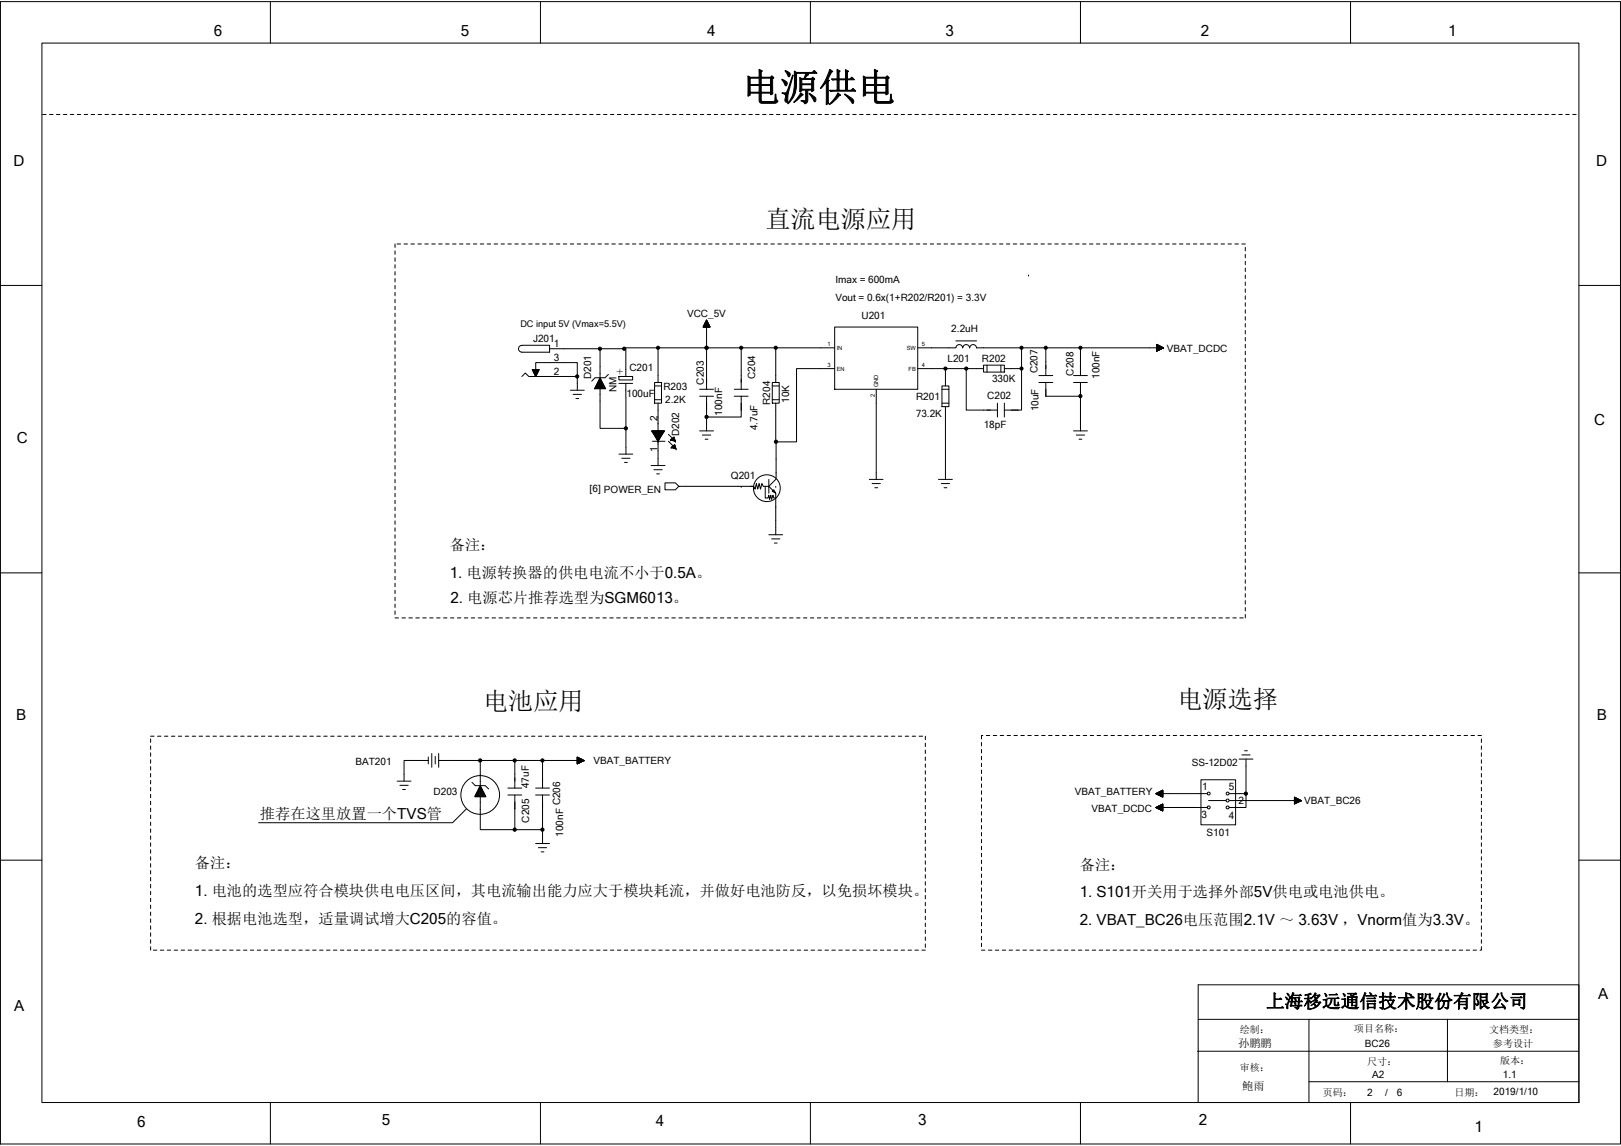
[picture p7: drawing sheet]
<svg xmlns="http://www.w3.org/2000/svg" width="297mm" height="210mm" viewBox="0 0 297 210" stroke-linecap="round" stroke-linejoin="round" font-family="sans-serif">
<defs><g id="words">
<text font-size="7" x="136" y="18.4">电源供电</text>
<g font-size="4.6">
<text x="140.2" y="41.8">直流电源应用</text>
<text x="88.5" y="130.1">电池应用</text>
<text x="215.7" y="129.7">电源选择</text>
</g>
<text font-size="3.4" x="232" y="184.6">上海移远通信技术股份有限公司</text>
<g font-size="2.8">
<text x="39.2" y="6.6">6</text>
<text x="84.5" y="6.6">5</text>
<text x="129.6" y="6.6">4</text>
<text x="173.2" y="6.6">3</text>
<text x="220.1" y="6.6">2</text>
<text x="265.4" y="6.6">1</text>
<text x="2.5" y="30.5">D</text>
<text x="292.5" y="30.4">D</text>
<text x="292.1" y="77.8">C</text>
<text x="3.1" y="81.1">C</text>
<text x="82.4" y="100.8">备注：</text>
<text x="82.4" y="105.9">1. 电源转换器的供电电流不小于0.5A。</text>
<text x="82.5" y="110.6">2. 电源芯片推荐选型为SGM6013。</text>
<text x="3" y="131.8">B</text>
<text x="292.6" y="131.8">B</text>
<text x="47.6" y="150.1">推荐在这里放置一个TVS管</text>
<text x="35.7" y="159.1">备注：</text>
<text x="197.9" y="159.4">备注：</text>
<text x="35.7" y="164.2">1. 电池的选型应符合模块供电电压区间，其电流输出能力应大于模块耗流，并做好电池防反，以免损坏模块。</text>
<text x="197.9" y="164.4">1. S101开关用于选择外部5V供电或电池供电。</text>
<text x="35.7" y="169.3">2. 根据电池选型，适量调试增大C205的容值。</text>
<text x="197.9" y="169.5">2. VBAT_BC26电压范围2.1V ～ 3.63V ，Vnorm值为3.3V。</text>
<text x="2.6" y="185.3">A</text>
<text x="292.9" y="183.1">A</text>
<text x="25.2" y="206.6">6</text>
<text x="70" y="206.1">5</text>
<text x="120.2" y="206.3">4</text>
<text x="168.3" y="206.1">3</text>
<text x="219.7" y="206.1">2</text>
<text x="270.2" y="207.3">1</text>
</g>
<text font-size="2.4" x="114.4" y="68.8" transform="rotate(-90 114.4 68.8)">+</text>
<g font-size="2.1">
<text x="226.9" y="191.9">孙鹏鹏</text>
<text x="227.6" y="199.7">鲍雨</text>
</g>
<g font-size="1.8">
<text x="153.1" y="51.9">Imax = 600mA</text>
<text x="125.9" y="58">VCC_5V</text>
<text x="153.1" y="55.1">Vout = 0.6x(1+R202/R201) = 3.3V</text>
<text x="157.9" y="58.4">U201</text>
<text x="97.7" y="62.7">J201</text>
<text x="101.5" y="63.6">1</text>
<text x="174.3" y="60.8">2.2uH</text>
<text x="213.8" y="64.5">VBAT_DCDC</text>
<text x="101.5" y="68.7">2</text>
<text x="101.5" y="66.2">3</text>
<text x="108.3" y="69.5" transform="rotate(-90 108.3 69.5)">D201</text>
<text x="112.9" y="71.9" transform="rotate(-90 112.9 71.9)">NM</text>
<text x="115.3" y="67.9">C201</text>
<text x="121.6" y="71.4">R203</text>
<text x="129" y="70.5" transform="rotate(-90 129 70.5)">C203</text>
<text x="138.4" y="69.4" transform="rotate(-90 138.4 69.4)">C204</text>
<text x="173.6" y="66.3">L201</text>
<text x="179.9" y="66.3">R202</text>
<text x="181.8" y="70">330K</text>
<text x="190.1" y="68.4" transform="rotate(-90 190.1 68.4)">C207</text>
<text x="196.7" y="68.8" transform="rotate(-90 196.7 68.8)">C208</text>
<text x="201.5" y="69.4" transform="rotate(-90 201.5 69.4)">100nF</text>
<text x="114.8" y="72.8">100uF</text>
<text x="120.5" y="77.2" transform="rotate(-90 120.5 77.2)">2</text>
<text x="121.9" y="73.9">2.2K</text>
<text x="132.3" y="76.2" transform="rotate(-90 132.3 76.2)">100nF</text>
<text x="141.1" y="74.2" transform="rotate(-90 141.1 74.2)">R204</text>
<text x="144.6" y="73.9" transform="rotate(-90 144.6 73.9)">10K</text>
<text x="167.8" y="76.4">73.2K</text>
<text x="167.9" y="73.3">R201</text>
<text x="180.9" y="73">C202</text>
<text x="190.3" y="75.4" transform="rotate(-90 190.3 75.4)">10uF</text>
<text x="120.5" y="82.7" transform="rotate(-90 120.5 82.7)">1</text>
<text x="124.5" y="79.9" transform="rotate(-90 124.5 79.9)">D202</text>
<text x="138.8" y="78.8" transform="rotate(-90 138.8 78.8)">4.7uF</text>
<text x="180.3" y="78.4">18pF</text>
<text x="133.9" y="87.7">Q201</text>
<text x="108.1" y="90.2">[6] POWER_EN</text>
<text x="65.1" y="140.2">BAT201</text>
<text x="108.7" y="140">VBAT_BATTERY</text>
<text x="218.4" y="140.4">SS-12D02</text>
<text x="79.5" y="145.7">D203</text>
<text x="96.9" y="144.4" transform="rotate(-90 96.9 144.4)">47uF</text>
<text x="102.7" y="147.6" transform="rotate(-90 102.7 147.6)">C206</text>
<text x="196.9" y="145.7">VBAT_BATTERY</text>
<text x="200" y="148.8">VBAT_DCDC</text>
<text x="220.2" y="149.9">3</text>
<text x="220.3" y="144.8">1</text>
<text x="225.1" y="150">4</text>
<text x="225.1" y="144.8">5</text>
<text x="226.9" y="147.3">2</text>
<text x="239" y="147.4">VBAT_BC26</text>
<text x="96.9" y="150.7" transform="rotate(-90 96.9 150.7)">C205</text>
<text x="103.2" y="153.3" transform="rotate(-90 103.2 153.3)">100nF</text>
<text x="221.1" y="153.1">S101</text>
<text x="227.2" y="189.3">绘制：</text>
<text x="248.1" y="189.1">项目名称：</text>
<text x="250.1" y="191.9">BC26</text>
<text x="272.9" y="189.3">文档类型：</text>
<text x="273.6" y="191.9">参考设计</text>
<text x="227.2" y="196.3">审核：</text>
<text x="250.5" y="195.2">尺寸：</text>
<text x="251.4" y="197.6">A2</text>
<text x="274.9" y="194.9">版本：</text>
<text x="275.4" y="197.6">1.1</text>
<text x="242.4" y="200.7">页码：</text>
<text x="250.5" y="200.7">2</text>
<text x="253.8" y="200.7">/</text>
<text x="256" y="200.7">6</text>
<text x="266.5" y="200.7">日期：</text>
<text x="273.7" y="200.6">2019/1/10</text>
</g>
<text font-size="1.7" x="95.4" y="59.9">DC input 5V (Vmax=5.5V)</text>
<g font-size="1">
<text x="151.6" y="63.5">1</text>
<text x="153.3" y="64.1">IN</text>
<text x="166.2" y="64.1">SW</text>
<text x="168.9" y="63.5">5</text>
<text x="151.6" y="67.3">3</text>
<text x="153.3" y="67.9">EN</text>
<text x="160.9" y="71" transform="rotate(-90 160.9 71)">GND</text>
<text x="166.5" y="67.9">FB</text>
<text x="168.9" y="67.3">4</text>
<text x="160.3" y="72.7" transform="rotate(-90 160.3 72.7)">2</text>
</g>
</g></defs>
<g fill="none" stroke="#000" stroke-width=".18">
<path d="M.1 .3h296.8v209.3h-296.8zM7.7 7.9h281.6v194.1h-281.6zM49.5 .3v7.6M99 .3v7.6M148.5 .3v7.6M198 .3v7.6M247.5 .3v7.6M7.8 21h.6M9.1 21h.6M10.3 21h.7M11.6 21h.7M12.9 21h.6"/>
<path d="M14.2 21h.6M15.4 21h.7M16.7 21h.6M18 21h.6M19.2 21h.7M20.5 21h.6M21.8 21h.6M23 21h.7M24.3 21h.6M25.6 21h.6M26.8 21h.7M28.1 21h.6"/>
<path d="M29.4 21h.6M30.6 21h.7M31.9 21h.7M33.2 21h.6M34.5 21h.6M35.7 21h.7M37 21h.6M38.3 21h.6M39.5 21h.7M40.8 21h.6M42.1 21h.6M43.3 21h.7"/>
<path d="M44.6 21h.7M45.9 21h.6M47.1 21h.7M48.4 21h.6M49.7 21h.6M50.9 21h.7M52.2 21h.6M53.5 21h.6M54.8 21h.6M56 21h.7M57.3 21h.6M58.6 21h.6"/>
<path d="M59.8 21h.7M61.1 21h.6M62.4 21h.6M63.6 21h.7M64.9 21h.6M66.2 21h.6M67.5 21h.6M68.7 21h.6M70 21h.6M71.2 21h.7M72.5 21h.6M73.8 21h.6"/>
<path d="M75.1 21h.6M76.3 21h.7M77.6 21h.6M78.9 21h.6M80.1 21h.7M81.4 21h.6M82.7 21h.6M83.9 21h.7M85.2 21h.6M86.5 21h.6M87.8 21h.6M89 21h.7"/>
<path d="M90.3 21h.6M91.6 21h.6M92.8 21h.6M94.1 21h.6M95.4 21h.6M96.6 21h.7M97.9 21h.6M99.2 21h.6M100.4 21h.7M101.7 21h.6M103 21h.6M104.2 21h.7"/>
<path d="M105.5 21h.6M106.8 21h.6M108.1 21h.6M109.3 21h.7M110.6 21h.6M111.9 21h.6M113.1 21h.7M114.4 21h.6M115.6 21h.7M116.9 21h.6M118.2 21h.6M119.4 21h.7"/>
<path d="M120.7 21h.6M122 21h.6M123.3 21h.6M124.5 21h.7M125.8 21h.6M127.1 21h.6M128.3 21h.7M129.6 21h.6M130.9 21h.6M132.1 21h.7M133.4 21h.6M134.7 21h.6"/>
<path d="M136 21h.6M137.2 21h.7M138.5 21h.6M139.7 21h.7M141 21h.6M142.3 21h.6M143.5 21h.7M144.8 21h.7M146.1 21h.6M147.4 21h.6M148.6 21h.7M149.9 21h.6"/>
<path d="M151.2 21h.6M152.4 21h.7M153.7 21h.6M155 21h.6M156.2 21h.7M157.5 21h.7M158.8 21h.6M160.1 21h.6M161.3 21h.6M162.6 21h.6M163.8 21h.7M165.1 21h.7"/>
<path d="M166.4 21h.6M167.7 21h.6M168.9 21h.7M170.2 21h.6M171.5 21h.6M172.7 21h.7M174 21h.6M175.3 21h.6M176.5 21h.7M177.8 21h.7M179.1 21h.6M180.4 21h.6"/>
<path d="M181.6 21h.7M182.9 21h.6M184.2 21h.6M185.4 21h.7M186.7 21h.6M188 21h.6M189.2 21h.7M190.5 21h.6M191.8 21h.6M193 21h.7M194.3 21h.6M195.6 21h.6"/>
<path d="M196.8 21h.7M198.1 21h.7M199.4 21h.6M200.7 21h.6M201.9 21h.7M203.2 21h.6M204.5 21h.6M205.7 21h.7M207 21h.6M208.3 21h.6M209.5 21h.7M210.8 21h.6"/>
<path d="M212.1 21h.6M213.3 21h.7M214.6 21h.6M215.9 21h.6M217.1 21h.7M218.4 21h.7M219.7 21h.6M221 21h.6M222.2 21h.7M223.5 21h.6M224.8 21h.6M226 21h.7"/>
<path d="M227.3 21h.6M228.6 21h.6M229.8 21h.7M231.1 21h.6M232.4 21h.6M233.6 21h.7M234.9 21h.6M236.2 21h.6M237.4 21h.7M238.7 21h.6M240 21h.6M241.3 21h.6"/>
<path d="M242.5 21h.7M243.8 21h.6M245.1 21h.6M246.3 21h.7M247.6 21h.6M248.9 21h.6M250.1 21h.7M251.4 21h.6M252.7 21h.6M253.9 21h.7M255.2 21h.6M256.5 21h.6"/>
<path d="M257.7 21h.7M259 21h.6M260.3 21h.6M261.6 21h.6M262.8 21h.7M264.1 21h.6M265.4 21h.6M266.6 21h.7M267.9 21h.6M269.2 21h.6M270.4 21h.7M271.7 21h.6"/>
<path d="M273 21h.6M274.3 21h.6M275.5 21h.7M276.8 21h.6M278 21h.7M279.3 21h.6M280.6 21h.6M281.8 21h.7M283.1 21h.6M284.4 21h.6M285.6 21h.7M286.9 21h.6"/>
<path d="M288.2 21h.6M.1 52.3h7.6M72.4 44.7v.6M72.4 46v.6M72.4 47.2v.7M72.4 48.5v.6M72.4 49.8v.6M72.4 51v.7M72.4 52.3v.6M72.4 53.6v.6M72.4 54.8v.7M72.4 56.1v.6"/>
<path d="M72.4 57.4v.6M72.4 58.7v.6M72.4 59.9v.7M72.8 44.7h.6M74 44.7h.7M75.3 44.7h.6M76.6 44.7h.6M77.8 44.7h.7M79.1 44.7h.7M80.4 44.7h.6M81.7 44.7h.6M82.9 44.7h.7"/>
<path d="M84.2 44.7h.6M85.5 44.7h.6M86.7 44.7h.7M88 44.7h.6M89.3 44.7h.6M90.5 44.7h.7M91.8 44.7h.6M93.1 44.7h.6M94.3 44.7h.7M95.6 44.7h.6M96.9 44.7h.6M98.1 44.7h.7"/>
<path d="M99.4 44.7h.7M100.7 44.7h.6M102 44.7h.6M103.2 44.7h.7M104.5 44.7h.6M105.8 44.7h.6M107 44.7h.7M108.3 44.7h.6M109.6 44.7h.6M110.8 44.7h.7M112.1 44.7h.7M113.4 44.7h.6"/>
<path d="M114.7 44.7h.6M115.9 44.7h.6M117.2 44.7h.6M118.4 44.7h.7M119.7 44.7h.6M121 44.7h.6M122.2 44.7h.7M123.5 44.7h.6M124.8 44.7h.6M126 44.7h.7M127.3 44.7h.6M128.6 44.7h.6"/>
<path d="M128.9 59.8v.1M128.9 59.9h1.2h-1.3M128.9 59.8h1.2M128.9 59.8h1.1v.1M128.9 59.7h1.1M129 59.6h.9v.3M129 59.5h.9M129.1 59.4v.5M129.1 59.5h.8v.4M129.1 59.4h.8M129.1 59.4h.7v.5M129.2 59.3h.6v.6"/>
<path d="M129.2 59.1v.8M129.2 59.2h.5v.7M129.3 59.1h.4M129.3 59v.9M129.3 59.1h.4v.8M129.3 59h.4M129.3 58.9h.3v1M129.4 58.8v1.1M129.4 58.9h.2v1M129.4 58.8h.2M129.4 58.7v1.2M129.4 58.8h.1v1.1"/>
<path d="M129.5 58.7h.1M129.5 58.7v1.2M129.5 58.7l.6 1.2h-1.3l.7-1.2v12.6M129.6 58.9h-.3v1M129.8 59.2h-.6v.7M129.8 59.3h-.6l-.1 .6M129.9 44.7h.6M130 59.7v.2M130 59.7h-1v.2M131.1 44.7h.7M132.4 44.7h.6M133.7 44.7h.6"/>
<path d="M134.9 44.7h.7M136.2 44.7h.6M137.5 44.7h.6M138.7 44.7h.7M140 44.7h.6M141.3 44.7h.6M142.5 44.7h.7M143.8 44.7h.6M145.1 44.7h.6M146.3 44.7h.7M147.6 44.7h.6M148.9 44.7h.6"/>
<path d="M150.2 44.7h.6M151.4 44.7h.7M152.7 44.7h.6M152.9 59.9h15.3v11.4h-15.3zM154 44.7h.6M155.2 44.7h.7M156.5 44.7h.6M157.8 44.7h.6M159 44.7h.7M160.3 44.7h.6M161.6 44.7h.6M162.8 44.7h.7"/>
<path d="M164.1 44.7h.6M165.4 44.7h.6M166.6 44.7h.7M167.9 44.7h.6M169.2 44.7h.6M170.5 44.7h.6M171.7 44.7h.7M173 44.7h.6M174.3 44.7h.6M175.5 44.7h.7M176.8 44.7h.6M178.1 44.7h.6"/>
<path d="M179.3 44.7h.7M180.6 44.7h.6M181.9 44.7h.6M183.2 44.7h.6M184.4 44.7h.6M185.7 44.7h.6M186.9 44.7h.7M188.2 44.7h.6M188.5 50.4h.1M189.5 44.7h.6M190.8 44.7h.6M192 44.7h.7"/>
<path d="M193.3 44.7h.6M194.6 44.7h.6M195.8 44.7h.7M197.1 44.7h.6M198.4 44.7h.6M199.6 44.7h.7M200.9 44.7h.6M202.2 44.7h.6M203.5 44.7h.6M204.7 44.7h.7M206 44.7h.6M207.3 44.7h.6"/>
<path d="M208.5 44.7h.6M209.8 44.7h.6M211 44.7h.7M212.3 44.7h.7M213.6 44.7h.6M214.9 44.7h.6M216.1 44.7h.7M217.4 44.7h.6M218.7 44.7h.6M219.9 44.7h.7M221.2 44.7h.6M222.5 44.7h.6"/>
<path d="M223.7 44.7h.7M225 44.7h.7M226.3 44.7h.6M227.6 44.7h.6M228.2 45.3v.7M228.2 46.6v.6M228.2 47.9v.6M228.2 49.1v.7M228.2 50.4v.6M228.2 51.7v.6M228.2 52.9v.7M228.2 54.2v.6"/>
<path d="M228.2 55.5v.6M228.2 56.7v.7M228.2 58v.7M228.2 59.3v.6M289.3 52.3h7.6M72.4 61.2v.6M72.4 62.5v.6M72.4 63.7v.7M72.4 65v.6M72.4 66.3v.6M72.4 67.5v.7M72.4 68.8v.6"/>
<path d="M72.4 70.1v.6M72.4 71.3v.7M72.4 72.6v.6M72.4 73.9v.6M72.4 75.1v.7M72.4 76.4v.6M72.4 77.7v.6M72.4 79v.6M95.6 63.3h5.1v1.2h-5.1M95.6 63.3a.6 .6 0 0 0-.6 .6 .6 .6 0 0 0 .6 .6M97.5 67.7h1.3l-.6 1.3zM97.6 67.8h1.2"/>
<path d="M97.6 67.7v.2h1.1M97.8 68.2h.8M97.8 67.7v.5M97.9 68.4h.5M97.9 67.7v.8M97.9 68.6h.5M98 68.7h.3M98 67.7v1M98.1 68.9h.1M98.1 67.7v1.3M98.2 67.7v-1.3h7.6v2.6M98.3 67.7v1.1h-.2"/>
<path d="M98.4 67.7v.8M98.5 67.7v.6h-.7M98.7 67.7v.4h-1M98.8 67.7v.1M100.7 63.9h9.3v5.3M104.5 71.5h2.6M105 72.3h1.5M105.5 73h.5M105.8 69h-8.9l-.6-.7-.7 .7M105.8 69v2.5M109 71.2h.1M109 71.1h1.9"/>
<path d="M109.1 70.9h1.7M109.1 70.8v.4M109.2 70.7h1.5M109.3 70.6h1.3M109.3 70.5v.7M109.4 70.4h1.1M109.5 70.2h.9M109.5 70.1v1.1M109.5 70h.9M109.6 69.9h.7M109.7 69.7v1.5M109.7 69.7h.5"/>
<path d="M109.8 69.5h.3M109.9 69.4v1.8M109.9 69.3h.1M110 63.9h4.4M110 69.2l1 2h-2.1zM110 71.2v7.3h4.7M110 69.4v1.8M110.2 69.7v1.5M110.4 70.1v1.1M110.6 70.4v.8M110.7 70.8v.4M110.9 71.1v.1"/>
<path d="M111.5 68.6l-.6 .6h-1.9l-.6 .6M113.4 69h2.5v.6h-2.5zM113.4 70.3h2.5M114.4 63.9h.3v5.1M114.7 70.3v8.2M114.7 78.5v4.7M119.4 79h1.2v1.9zM119.4 79h.1M119.4 79h2.3M119.5 79.1h2.2M119.6 79v.2M119.6 79.2h2"/>
<path d="M119.7 79.3h1.8M119.7 79v.4M119.8 79.5h1.6M119.9 79.7h1.4M119.9 70.1h1.3v3.8h-1.3zM119.9 73.2h1.3M119.9 70.7h1.3M119.9 79v.8M120 79.8h1.2M120.1 80h1M120.1 79v1M120.3 79v1.5"/>
<path d="M120.5 79v1.6M120.6 63.7h15.2M120.6 63.7v6.4M120.6 63.7h-6.2v.2M120.6 73.9v11.4M120.6 79v1.9l1.1-1.9h-1.1v1.9M120.7 79v1.6M120.8 79v1.4M121 79v1.2h-.8v-1.2M121.1 79v1M121.2 79v.8M121.3 79v.6h-1.5v-.6"/>
<path d="M121.5 79v.4M121.6 79v.1M121.7 79h.1M122.5 79.6l1.3 1.3-.3-.8-.6 .5 .9 .3M128.2 71.3h2.5M128.2 79h2.5M128.2 72.6h2.5M128.7 79.7h1.5M129.5 72.6v3.8M134.6 71.3h2.5M134.6 72.6h2.5M135.8 72.6v3.8h-6.3v2.6"/>
<path d="M141.5 70.1h1.3v3.8h-1.3zM141.5 73.2h1.3M141.5 70.7h1.3M142.2 63.7v6.4M142.2 63.7h-6.4v7.6M142.2 63.7h10.7M142.2 73.9v7.1M152.9 67.5h-6.9v13.5h-3.8M160.6 71.3v16.5M168.2 63.7h7M172.6 70.7h1.3v3.8h-1.3zM172.6 73.9h1.3"/>
<path d="M172.6 71.3h1.3M173.2 67.5v3.2M173.2 74.5v13.3M175.2 62.5h3.8M175.2 63.7a.6 .6 0 0 1 .6-.6 .6 .6 0 0 1 .6 .7M176.4 63.7a.6 .6 0 0 1 .7-.6 .6 .6 0 0 1 .5 .7M177.1 67.5v7.6h5.7M177.7 63.7a.6 .6 0 0 1 .6-.6 .6 .6 0 0 1 .6 .7M179 63.7h8.2M180.2 67.5h-12M180.2 66.9h3.8v1.3h-3.8zM180.9 66.9v1.3"/>
<path d="M182.8 73.9v2.5M183.4 66.9v1.3M184 67.5h3.2M184 73.9v2.5M187.2 67.5v7.6h-3.2M187.2 63.7h4.4v5.1M187.2 63.7v3.8M190.4 68.8h2.5M190.4 70.1h2.5M191.6 70.1v2.5h6.4v6.4M191.6 63.7h21.6l-1.3 .7v-1.3l1.3 .6M196.7 68.8h2.6"/>
<path d="M196.7 70.1h2.6M196.7 79h2.6M197.2 79.7h1.6M198 63.7v5.1M198 70.1v2.5M211.9 63.7h1.3M211.9 63.1l.1 1.2M211.9 63.2h.2v1.1h-.2M211.9 63.2h.3v1h-.3M211.9 64.2h.4M211.9 64.1h.6M211.9 64h.7"/>
<path d="M211.9 64h.8M211.9 63.9h.9M211.9 63.7l1.2 .1M211.9 63.6h1.1M211.9 63.6h1v.3M211.9 63.5h.9v.4M211.9 63.5h.8v.5M211.9 63.4h.7v.6M211.9 63.4h.6v.7M211.9 63.3h.5v.8M211.9 63.3h.4v.9M212 63.1v1.2"/>
<path d="M212.1 63.2v1.1M212.2 63.2v1M212.3 63.3v.9M212.4 63.4v.7h-.5M212.6 63.4v.7M212.6 63.5v.5M212.7 63.5v.5M212.8 63.6v.3M213 63.6v.3M213.1 63.6v.2M213.1 63.8l-1.2 .1M213.1 63.7l-1.2 .1"/>
<path d="M213.2 63.7h.1M228.2 60.6v.6M228.2 61.8v.7M228.2 63.1v.6M228.2 64.4v.6M228.2 65.6v.7M228.2 66.9v.6M228.2 68.2v.6M228.2 69.4v.7M228.2 70.7v.6M228.2 72v.6M228.2 73.2v.7"/>
<path d="M228.2 74.5v.6M228.2 75.8v.6M228.2 77v.7M228.2 78.3v.7M228.2 79.6v.6M72.4 80.2v.7M72.4 81.5v.6M72.4 82.8v.6M72.4 84v.7M72.4 85.3v.6M72.4 86.6v.6M72.4 87.8v.7"/>
<path d="M72.4 89.1v.6M72.4 90.4v.6M72.4 91.7v.6M72.4 92.9v.7M72.4 94.2v.6M72.4 95.4v.7M72.4 96.7v.6M72.4 98v.6M72.4 99.3v.6M113.4 83.2h2.5M113.9 84h1.5M114.4 84.7h.6"/>
<path d="M119.3 85.3h2.6M119.6 80.9h2.3M119.8 86.1h1.5M120.1 80.1h.9M120.3 80.3h.6M120.3 86.8h.5M120.4 80.5h.4M120.4 80.6h.4M120.5 80.7h.2M120.6 80.9h.1M122.5 80.9l1.3 1.2M122.9 80.6h.8"/>
<path d="M122.9 80.6h.1M123 82h.8M123 82h.1M123 80.6v-.1h.6v.3M123.1 81.9l.5-.4 .3 .8-.9-.3zM123.1 82v-.1h.7v.3M123.1 80.4v.3M123.2 80.3h.4M123.3 81.8v.3M123.3 80.3v.4h.4M123.3 81.7h.4M123.4 80.2h.1"/>
<path d="M123.4 81.7v.4h.4M123.4 80.2v.6M123.5 81.6h.2M123.5 81.6v.5M123.5 80.1v.7M123.5 80.1h.1M123.6 81.5v.7M123.6 81.5h.1M123.8 80.9h.1M123.9 82.3h.1M129.2 80.5h.5M134.6 86.6h.1"/>
<path d="M135.8 89.1h.1M137.6 89.1h.5l.3 .5 .2-1 .3 1 .2-1 .3 1 .2-1 .3 .5h1M137.9 89.1h-13.5l-.6 .6h-1.9v-1.2h1.9l.6 .6M140.2 89.1v2.1h.5l.2-.5 .1 .8 .2-.8 .2 .7M140.9 98h2.5M140.9 89.1h.1M140.9 87.8v2.6M140.9 89.1l1.3 1.3M141.4 98.7h1.5M141.8 89.7l.4 .7-.7-.4zM141.9 99.5h.5M142.2 89.1h.1"/>
<path d="M142.2 86.6h.1M142.2 91.2h-.4l-.2-.5-.2 .8M142.2 90.4v7.6M142.2 87.8l-1.3 1.3M142.2 81v6.8M159.3 87.8h2.5M159.8 88.6h1.5M160.3 89.4h.5M172 87.8h2.5M172.5 88.6h1.5M173 89.4h.5M197.7 80.5h.5"/>
<path d="M228.2 80.9v.6M228.2 82.1v.7M228.2 83.4v.6M228.2 84.7v.6M228.2 85.9v.7M228.2 87.2v.6M228.2 88.5v.6M228.2 89.7v.7M228.2 91v.7M228.2 92.3v.6M228.2 93.6v.6M228.2 94.8v.6"/>
<path d="M228.2 96.1v.6M228.2 97.3v.7M228.2 98.6v.7M228.2 99.9v.6M.1 105h7.6M72.4 100.5v.7M72.4 101.8v.6M72.4 103.1v.6M72.4 104.3v.7M72.4 105.6v.6M72.4 106.9v.6M72.4 108.1v.7"/>
<path d="M72.4 109.4v.6M72.4 110.7v.6M72.4 112v.6M72.4 113.2h.6M73.7 113.2h.6M74.9 113.2h.7M76.2 113.2h.6M77.5 113.2h.6M78.7 113.2h.7M80 113.2h.6M81.3 113.2h.6M82.5 113.2h.7"/>
<path d="M83.8 113.2h.7M85.1 113.2h.6M86.4 113.2h.6M87.6 113.2h.7M88.9 113.2h.6M90.2 113.2h.6M91.4 113.2h.7M92.7 113.2h.6M94 113.2h.6M95.2 113.2h.7M96.5 113.2h.6M97.8 113.2h.6"/>
<path d="M99 113.2h.7M100.3 113.2h.6M101.6 113.2h.6M102.8 113.2h.7M104.1 113.2h.7M105.4 113.2h.6M106.7 113.2h.6M107.9 113.2h.7M109.2 113.2h.6M110.5 113.2h.6M111.7 113.2h.7M113 113.2h.6"/>
<path d="M114.3 113.2h.6M115.5 113.2h.6M116.8 113.2h.6M118 113.2h.7M119.3 113.2h.6M120.6 113.2h.6M121.9 113.2h.6M123.1 113.2h.7M124.4 113.2h.6M125.7 113.2h.6M126.9 113.2h.7M128.2 113.2h.6"/>
<path d="M129.5 113.2h.6M130.7 113.2h.7M132 113.2h.6M133.3 113.2h.6M134.6 113.2h.6M135.8 113.2h.7M137.1 113.2h.6M138.4 113.2h.6M139.6 113.2h.6M140.9 113.2h.6M142.2 113.2h.6M143.4 113.2h.7"/>
<path d="M144.7 113.2h.6M146 113.2h.6M147.2 113.2h.7M148.5 113.2h.6M149.8 113.2h.6M151 113.2h.7M152.3 113.2h.6M153.6 113.2h.6M154.9 113.2h.6M156.1 113.2h.7M157.4 113.2h.6M158.7 113.2h.6"/>
<path d="M159.9 113.2h.7M161.2 113.2h.6M162.5 113.2h.6M163.7 113.2h.7M165 113.2h.6M166.3 113.2h.6M167.5 113.2h.7M168.8 113.2h.6M170.1 113.2h.6M171.3 113.2h.7M172.6 113.2h.6M173.9 113.2h.6"/>
<path d="M175.2 113.2h.6M176.4 113.2h.7M177.7 113.2h.6M179 113.2h.6M180.2 113.2h.7M181.5 113.2h.6M182.8 113.2h.6M184 113.2h.7M185.3 113.2h.6M186.6 113.2h.6M187.8 113.2h.7M189.1 113.2h.6"/>
<path d="M190.4 113.2h.6M191.6 113.2h.7M192.9 113.2h.6M194.2 113.2h.6M195.4 113.2h.7M196.7 113.2h.7M198 113.2h.6M199.3 113.2h.6M200.5 113.2h.7M201.8 113.2h.6M203.1 113.2h.6M204.3 113.2h.7"/>
<path d="M205.6 113.2h.6M206.9 113.2h.6M208.1 113.2h.7M209.4 113.2h.6M210.7 113.2h.6M211.9 113.2h.7M213.2 113.2h.6M214.5 113.2h.6M215.7 113.2h.7M217 113.2h.7M218.3 113.2h.6M219.6 113.2h.6"/>
<path d="M220.8 113.2h.7M222.1 113.2h.6M223.4 113.2h.6M224.6 113.2h.7M225.9 113.2h.6M227.2 113.2h.6M228.2 101.2v.6M228.2 102.4v.7M228.2 103.7v.6M228.2 105v.6M228.2 106.2v.7M228.2 107.5v.6"/>
<path d="M228.2 108.8v.6M228.2 110v.7M228.2 111.3v.7M228.2 112.6v.6M289.3 105h7.6M27.6 135.4v.6M27.6 136.7v.6M27.6 137.9v.7M27.6 139.2v.6M27.6 134.9h.6M28.9 134.9h.6M30.1 134.9h.7"/>
<path d="M31.4 134.9h.6M32.7 134.9h.6M33.9 134.9h.7M35.2 134.9h.7M36.5 134.9h.6M37.8 134.9h.6M39 134.9h.7M40.3 134.9h.6M41.6 134.9h.6M42.8 134.9h.7M44.1 134.9h.6M45.4 134.9h.6"/>
<path d="M46.6 134.9h.7M47.9 134.9h.6M49.2 134.9h.6M50.4 134.9h.7M51.7 134.9h.6M53 134.9h.6M54.2 134.9h.7M55.5 134.9h.7M56.8 134.9h.6M58.1 134.9h.6M59.3 134.9h.7M60.6 134.9h.6"/>
<path d="M61.9 134.9h.6M63.1 134.9h.7M64.4 134.9h.6M65.7 134.9h.6M66.9 134.9h.7M68.2 134.9h.7M69.5 134.9h.6M70.7 134.9h.7M72 134.9h.6M73.3 134.9h.6M74.5 134.9h.7M75.8 134.9h.7"/>
<path d="M77.1 134.9h.6M78.4 134.9h.6M78.5 138.7v1.3M78.5 139.3h-4.5v3.8M79.1 138.1v2.5M79.6 134.9h.7M79.8 138.6v1.4M80.4 138.1v2.5M80.9 134.9h.6M82.2 134.9h.6M83.4 134.9h.7M84.7 134.9h.6"/>
<path d="M86 134.9h.6M87.2 134.9h.7M88 139.3h-7.6M88.5 134.9h.7M89.8 134.9h.6M91.1 134.9h.6M92.3 134.9h.6M93.6 134.9h.6M94.3 139.3h-6.3v12.7h6.3v-6.3M94.3 139.3v5.1M94.3 139.3h12.7l-1.2 .7v-1.3l1.2 .6M94.8 134.9h.7"/>
<path d="M96.1 134.9h.6M97.4 134.9h.6M98.7 134.9h.6M99.4 139.3v5.1M99.9 134.9h.7M101.2 134.9h.6M102.5 134.9h.6M103.7 134.9h.7M105 134.9h.6M105.8 139.3h1.2M105.8 139.1h.7M105.8 138.8h.1v1.1h-.1"/>
<path d="M105.8 139.8h.2M105.8 139.8h.3M105.8 139.8h.4M105.8 139.6h.9M105.8 139.5h1M105.8 139.4h1.1M105.8 139.3h1.1v.1M105.8 139.3h1v.1M105.8 139.2h.9M105.8 139.1h.8v.5M105.8 139h.6v.7M105.8 139h.5"/>
<path d="M105.8 138.9h.4v.9M105.8 138.9h.3v.9M105.8 138.8h.2M105.8 138.7v1.3zM106 138.8v1M106 138.9v.9M106.1 138.9v.9M106.2 139v.7M106.3 134.9h.6M106.3 139v.7M106.4 139.1v.5M106.5 139.7h-.7"/>
<path d="M106.5 139.1l.1 .5h-.8M106.7 139.2v.3M106.8 139.3v.1M107 139.3l-1.2 .1M107 139.3h.1M107.5 134.9h.7M108.8 134.9h.6M110.1 134.9h.6M111.4 134.9h.6M112.6 134.9h.7M113.9 134.9h.6M115.2 134.9h.6"/>
<path d="M116.4 134.9h.6M117.7 134.9h.6M118.9 134.9h.7M120.2 134.9h.6M121.5 134.9h.6M122.7 134.9h.7M124 134.9h.6M125.3 134.9h.6M126.6 134.9h.6M127.8 134.9h.7M129.1 134.9h.6M130.4 134.9h.6"/>
<path d="M131.6 134.9h.7M132.9 134.9h.6M134.2 134.9h.6M135.4 134.9h.7M136.7 134.9h.6M138 134.9h.6M139.2 134.9h.7M140.5 134.9h.6M141.8 134.9h.6M143 134.9h.7M144.3 134.9h.6M145.6 134.9h.6"/>
<path d="M146.9 134.9h.6M148.1 134.9h.7M149.4 134.9h.6M150.7 134.9h.6M151.9 134.9h.7M153.2 134.9h.6M154.5 134.9h.6M155.7 134.9h.7M157 134.9h.6M158.3 134.9h.6M159.6 134.9h.6M160.8 134.9h.7"/>
<path d="M162.1 134.9h.6M163.3 134.9h.7M164.6 134.9h.6M165.9 134.9h.6M167.2 134.9h.6M168.4 134.9h.7M169.6 134.9v.6M169.6 136.2v.6M169.6 137.4v.7M169.6 138.7v.6M169.6 140v.6M179.9 136v.7"/>
<path d="M179.9 137.3v.6M179.9 138.6v.6M179.9 139.8v.7M180.1 134.8h-.2v.6M180.7 134.8h.7M182 134.8h.6M183.3 134.8h.6M184.5 134.8h.7M185.8 134.8h.6M187.1 134.8h.6M188.3 134.8h.7M189.6 134.8h.6"/>
<path d="M190.9 134.8h.6M192.1 134.8h.7M193.4 134.8h.7M194.7 134.8h.6M196 134.8h.6M197.2 134.8h.7M198.5 134.8h.6M199.8 134.8h.6M201 134.8h.7M202.3 134.8h.6M203.6 134.8h.6M204.8 134.8h.7"/>
<path d="M206.1 134.8h.7M207.4 134.8h.6M208.6 134.8h.7M209.9 134.8h.6M211.2 134.8h.6M212.4 134.8h.7M213.7 134.8h.7M215 134.8h.6M216.3 134.8h.6M217.5 134.8h.7M218.8 134.8h.6M220.1 134.8h.6"/>
<path d="M221.3 134.8h.7M222.6 134.8h.6M223.9 134.8h.6M225.1 134.8h.7M226.4 134.8h.7M227.1 139.1h2.5M227.6 138.3h1.5M227.7 134.8h.6M228.1 137.6h.5M228.3 139.1v6.3M229 134.8h.6M230.2 134.8h.6"/>
<path d="M231.5 134.8h.6M232.7 134.8h.7M234 134.8h.6M235.3 134.8h.6M236.6 134.8h.6M237.8 134.8h.7M239.1 134.8h.6M240.4 134.8h.6M241.6 134.8h.7M242.9 134.8h.6M244.2 134.8h.6M245.4 134.8h.7"/>
<path d="M246.7 134.8h.6M248 134.8h.6M249.3 134.8h.6M250.5 134.8h.7M251.8 134.8h.6M253.1 134.8h.6M254.3 134.8h.6M255.6 134.8h.6M256.9 134.8h.6M258.1 134.8h.7M259.4 134.8h.6M260.7 134.8h.6"/>
<path d="M261.9 134.8h.7M263.2 134.8h.6M264.5 134.8h.6M265.7 134.8h.7M267 134.8h.6M268.3 134.8h.6M269.6 134.8h.6M270.8 134.8h.7M271.5 135.4v.6M271.5 136.7v.6M271.5 137.9v.7M271.5 139.2v.6"/>
<path d="M.1 157.6h7.6M27.6 140.5v.6M27.6 141.7v.7M27.6 143v.6M27.6 144.3v.6M27.6 145.5v.7M27.6 146.8v.6M27.6 148.1v.6M27.6 149.4v.6M27.6 150.6v.7M27.6 151.9v.6M27.6 153.2v.6"/>
<path d="M27.6 154.4v.7M27.6 155.7v.6M27.6 157v.6M27.6 158.2v.7M27.6 159.5v.6M72.8 143.1h2.5M73.3 143.9h1.5M73.8 144.7h.5M85.5 148.2l-2.6 2.5h-35.5M86.5 143.3l.6 .7h1.8l.6 .5M87.1 145.9h1.8M87.1 145.7v.3"/>
<path d="M87.1 145.7h1.8M87.2 145.5h1.6M87.3 145.4v.6M87.3 145.3h1.4M87.4 145.1h1.2M87.6 144.8h.8M87.6 144.7v1.3M87.7 144.6h.6M87.8 144.4h.4M87.8 144.3v1.7M87.9 144.3h.3M87.9 144.1h.2"/>
<path d="M88 144l1 2h-2zM88.2 144.3v1.7M88.4 144.6v1.4M88.5 145h-1v1M88.5 145v1M88.7 145.4v.6M88.9 145.7v.3M93.1 144.4h2.5M93.1 145.7h2.5M94.3 152h5.1M98.1 154.6h2.6M98.1 144.4h2.6"/>
<path d="M98.1 145.7h2.6M98.7 155.3h1.5M99.2 156.1h.5M99.4 145.7v8.9M169.6 141.2v.7M169.6 142.5v.6M169.6 143.8v.6M169.6 145v.7M169.6 146.3v.6M169.6 147.6v.6M169.6 148.8v.7M169.6 150.1v.6"/>
<path d="M169.6 151.4v.6M169.6 152.7v.6M169.6 153.9v.7M169.6 155.2v.6M169.6 156.5v.6M169.6 157.7v.7M169.6 159v.6M179.9 141.1v.6M179.9 142.4v.6M179.9 143.6v.7M179.9 144.9v.6M179.9 146.2v.6"/>
<path d="M179.9 147.4v.7M179.9 148.7v.7M179.9 150v.6M179.9 151.3v.6M179.9 152.5v.7M179.9 153.8v.6M179.9 155.1v.6M179.9 156.3v.7M179.9 157.6v.6M179.9 158.9v.6M211.8 145.4h1.3M211.8 148l1.3-.7v1.3l-1.3-.6h9.4"/>
<path d="M211.8 148h1.3M211.8 145.4h.1M211.8 147.9v.1M211.9 145.4v.1h1.2M211.9 147.9v.1h1.2M211.9 147.9h1.2M211.9 147.9v.1M212 145.3v.2h1.1M212 147.8v.3h1.1M212 145.3h1.1M212 147.8h1.1M212 145.3v.2"/>
<path d="M212 147.8v.3M212.1 148.1h1M212.1 145.2v.4M212.1 147.8v.3l1 .1M212.2 145.6h.9M212.2 147.8v.4M212.2 145.2v.4M212.2 147.7v.5h.9M212.3 145.7h.8M212.3 145.2v.5M212.3 147.7v.5M212.3 145.2h.8"/>
<path d="M212.3 145.1v.6M212.4 145.1v.6h.7M212.4 147.7v.6h.7M212.4 145.1h.7M212.4 145.1v.7M212.5 145.1v.7h.6M212.5 147.6v.7h.6M212.5 145.1h.6M212.5 147.6h.6M212.6 145v.8M212.6 147.6v.7M212.6 145v.9"/>
<path d="M212.6 147.5v.9M212.7 145v.9h.4M212.7 144.9v1M212.7 147.5v.9M212.8 144.9v1h.3M212.8 147.4v1.1h.3M212.8 147.4h.3M212.8 147.4v1.1M212.9 144.9v1.1h.2M212.9 147.4v1.1h.2M212.9 144.9h.2M212.9 147.4h.2"/>
<path d="M213 147.3l.1 1.3M213 144.8h.1M213.1 144.8v1.2l-.1-1.2M213.1 144.9h-.3v1M213.1 145h-.5v.8h.5M213.1 145.2h-.9v.4M213.1 145.3h-1v.3M213.1 145.4h-1.2v.1M213.1 147.5h-.4v.9h.4M213.1 147.6h-.5v.8M213.1 147.7l-.7-.1v.7M213.1 147.7h-.8v.5"/>
<path d="M213.1 147.8h-1v.3M220.1 142.9h6.3v8.2h-6.3zM221.2 145.4h-9.4l1.3 .7v-1.3l-1.3 .6M221.5 146.7h3.1M225.3 146.7h13.2l-1.3 .6v-1.2l1.3 .6h-1.3M225.3 145.4h3v2.6h-3M237.2 146.1l.1 1.2zM237.2 146.1l.2 .1v1.1h-.2M237.2 147.1h.5M237.2 147h.6M237.2 147h.7M237.2 146.9h.8"/>
<path d="M237.2 146.9h.9M237.2 146.8h1M237.2 146.8h1.1M237.2 146.7h1.2M237.2 146.6h1.2l-.1 .1M237.2 146.6h1M237.2 146.5h.9v.3M237.2 146.5h.8v.4M237.2 146.4h.8M237.2 146.4h.6M237.2 146.3h.5M237.2 146.3h.4v.8"/>
<path d="M237.2 146.2h.3v1M237.2 146.2h.2M237.3 146.1v1.2M237.4 146.2v1M237.5 146.2v1h-.3M237.6 146.3v.9h-.4M237.7 146.3v.8M237.7 146.3v.7M237.8 146.4v.6M237.9 146.4v.6M237.9 146.4v.5M238 146.5v.4"/>
<path d="M238.1 146.5v.4M238.2 146.6v.2M238.3 146.6v.2M238.4 146.7h.1M271.5 140.5v.6M271.5 141.7v.7M271.5 143v.6M271.5 144.3v.6M271.5 145.5v.7M271.5 146.8v.6M271.5 148.1v.6M271.5 149.4v.6"/>
<path d="M271.5 150.6v.7M271.5 151.9v.6M271.5 153.2v.6M271.5 154.4v.7M271.5 155.7v.6M271.5 157v.6M271.5 158.2v.7M271.5 159.5v.6M289.3 157.6h7.6M27.6 160.8v.6M27.6 162.1v.6M27.6 163.3v.6"/>
<path d="M27.6 164.6v.6M27.6 165.8v.7M27.6 167.1v.6M27.6 168.4v.6M27.6 169.7v.6M27.6 170.9v.7M27.6 172.2v.6M27.6 173.5v.6M28.1 174.1h.6M29.4 174.1h.6M30.6 174.1h.7M31.9 174.1h.7"/>
<path d="M33.2 174.1h.6M34.5 174.1h.6M35.7 174.1h.7M37 174.1h.6M38.3 174.1h.6M39.5 174.1h.7M40.8 174.1h.6M42.1 174.1h.6M43.3 174.1h.7M44.6 174.1h.7M45.9 174.1h.6M47.1 174.1h.7"/>
<path d="M48.4 174.1h.6M49.7 174.1h.6M50.9 174.1h.7M52.2 174.1h.6M53.5 174.1h.6M54.8 174.1h.6M56 174.1h.7M57.3 174.1h.6M58.6 174.1h.6M59.8 174.1h.7M61.1 174.1h.6M62.4 174.1h.6"/>
<path d="M63.6 174.1h.7M64.9 174.1h.6M66.2 174.1h.6M67.5 174.1h.6M68.7 174.1h.6M70 174.1h.6M71.2 174.1h.7M72.5 174.1h.6M73.8 174.1h.6M75.1 174.1h.6M76.3 174.1h.7M77.6 174.1h.6"/>
<path d="M78.9 174.1h.6M80.1 174.1h.7M81.4 174.1h.6M82.7 174.1h.6M83.9 174.1h.7M85.2 174.1h.6M86.5 174.1h.6M87.8 174.1h.6M89 174.1h.7M90.3 174.1h.6M91.6 174.1h.6M92.8 174.1h.6"/>
<path d="M94.1 174.1h.6M95.4 174.1h.6M96.6 174.1h.7M97.9 174.1h.6M99.2 174.1h.6M100.4 174.1h.7M101.7 174.1h.6M103 174.1h.6M104.2 174.1h.7M105.5 174.1h.6M106.8 174.1h.6M108.1 174.1h.6"/>
<path d="M109.3 174.1h.7M110.6 174.1h.6M111.9 174.1h.6M113.1 174.1h.7M114.4 174.1h.6M115.6 174.1h.7M116.9 174.1h.6M118.2 174.1h.6M119.4 174.1h.7M120.7 174.1h.6M122 174.1h.6M123.3 174.1h.6"/>
<path d="M124.5 174.1h.7M125.8 174.1h.6M127.1 174.1h.6M128.3 174.1h.7M129.6 174.1h.6M130.9 174.1h.6M132.1 174.1h.7M133.4 174.1h.6M134.7 174.1h.6M136 174.1h.6M137.2 174.1h.7M138.5 174.1h.6"/>
<path d="M139.7 174.1h.7M141 174.1h.6M142.3 174.1h.6M143.5 174.1h.7M144.8 174.1h.7M146.1 174.1h.6M147.4 174.1h.6M148.6 174.1h.7M149.9 174.1h.6M151.2 174.1h.6M152.4 174.1h.7M153.7 174.1h.6"/>
<path d="M155 174.1h.6M156.2 174.1h.7M157.5 174.1h.7M158.8 174.1h.6M160.1 174.1h.6M161.3 174.1h.6M162.6 174.1h.6M163.8 174.1h.7M165.1 174.1h.7M166.4 174.1h.6M167.7 174.1h.6M168.9 174.1h.7"/>
<path d="M169.6 160.3v.6M169.6 161.5v.7M169.6 162.8v.6M169.6 164.1v.6M169.6 165.3v.7M169.6 166.6v.6M169.6 167.9v.6M169.6 169.1v.7M169.6 170.4v.6M169.6 171.7v.6M169.6 173v.6M179.8 160.1v.7"/>
<path d="M179.8 161.4v.7M179.8 162.7v.6M179.8 163.9v.7M179.8 165.2v.6M179.8 166.5v.6M179.8 167.7v.7M179.8 169v.7M179.8 170.3v.6M179.8 171.6v.6M179.8 172.8v.7M179.8 174.1h.7M181.1 174.1h.7"/>
<path d="M182.4 174.1h.6M183.7 174.1h.6M184.9 174.1h.6M186.2 174.1h.6M187.4 174.1h.7M188.7 174.1h.7M190 174.1h.6M191.3 174.1h.6M192.5 174.1h.7M193.8 174.1h.6M195.1 174.1h.6M196.3 174.1h.7"/>
<path d="M197.6 174.1h.6M198.9 174.1h.6M200.1 174.1h.7M201.4 174.1h.7M202.7 174.1h.6M204 174.1h.6M205.2 174.1h.7M206.5 174.1h.6M207.7 174.1h.7M209 174.1h.7M210.3 174.1h.6M211.6 174.1h.6"/>
<path d="M212.8 174.1h.7M214.1 174.1h.6M215.4 174.1h.6M216.6 174.1h.7M217.9 174.1h.6M219.2 174.1h.6M220.4 174.1h.7M221.7 174.1h.7M223 174.1h.6M224.3 174.1h.6M225.5 174.1h.7M226.8 174.1h.6"/>
<path d="M228.1 174.1h.6M229.3 174.1h.7M230.6 174.1h.6M231.9 174.1h.6M233.1 174.1h.7M234.4 174.1h.6M235.7 174.1h.6M236.9 174.1h.7M238.2 174.1h.6M239.5 174.1h.6M240.7 174.1h.7M242 174.1h.7"/>
<path d="M243.3 174.1h.6M244.6 174.1h.6M245.8 174.1h.7M247.1 174.1h.6M248.4 174.1h.6M249.6 174.1h.7M250.9 174.1h.6M252.2 174.1h.6M253.4 174.1h.7M254.7 174.1h.6M256 174.1h.6M257.2 174.1h.7"/>
<path d="M258.5 174.1h.6M259.8 174.1h.6M261 174.1h.7M262.3 174.1h.6M263.6 174.1h.6M264.9 174.1h.6M266.1 174.1h.7M267.4 174.1h.6M268.7 174.1h.6M269.9 174.1h.7M271.5 160.8v.6M271.5 162.1v.6"/>
<path d="M271.5 163.3v.6M271.5 164.6v.6M271.5 165.8v.7M271.5 167.1v.6M271.5 168.4v.6M271.5 169.7v.6M271.5 170.9v.7M271.5 172.2v.6M271.5 173.5v.6h-.3M219.4 192.6h69.9M219.6 186.8h69.7M219.6 180.4h69.7v21.6h-69.7z"/>
<path d="M239.9 186.8v15.2M239.9 198.2h49.4M265.2 186.8v11.4M49.5 202v7.6M99 202v7.6M148.5 202v7.6M198 202v7.6M247.5 202v7.6"/>
<circle cx="140.5" cy="89.4" r="2.46"/>
<circle cx="88" cy="145.7" r="3.5"/>
<circle cx="221.5" cy="145.4" r=".27"/>
<circle cx="221.5" cy="147.9" r=".27"/>
<circle cx="225" cy="146.7" r=".27"/>
<circle cx="225" cy="147.9" r=".27"/>
<circle cx="225" cy="145.4" r=".27"/>
</g>
<g fill="#000" stroke="#000" stroke-width=".18">
<circle cx="105.8" cy="69" r=".3"/>
<circle cx="109.9" cy="63.9" r=".3"/>
<circle cx="114.4" cy="63.9" r=".3"/>
<circle cx="114.7" cy="78.5" r=".29"/>
<circle cx="120.6" cy="63.7" r=".29"/>
<circle cx="129.5" cy="76.4" r=".3"/>
<circle cx="129.5" cy="63.7" r=".29"/>
<circle cx="135.8" cy="63.7" r=".29"/>
<circle cx="142.2" cy="63.7" r=".29"/>
<circle cx="173.3" cy="67.5" r=".29"/>
<circle cx="177.1" cy="67.5" r=".29"/>
<circle cx="187.2" cy="63.7" r=".29"/>
<circle cx="187.2" cy="67.5" r=".29"/>
<circle cx="191.6" cy="63.7" r=".29"/>
<circle cx="198" cy="72.6" r=".29"/>
<circle cx="198" cy="63.7" r=".29"/>
<circle cx="142.2" cy="80.9" r=".3"/>
<circle cx="88" cy="139.3" r=".3"/>
<circle cx="94.3" cy="139.3" r=".3"/>
<circle cx="99.4" cy="139.3" r=".3"/>
<circle cx="94.3" cy="152" r=".3"/>
<circle cx="99.4" cy="152" r=".3"/>
<circle cx="228.3" cy="145.4" r=".3"/>
</g>
<use href="#words"/>
</svg>
